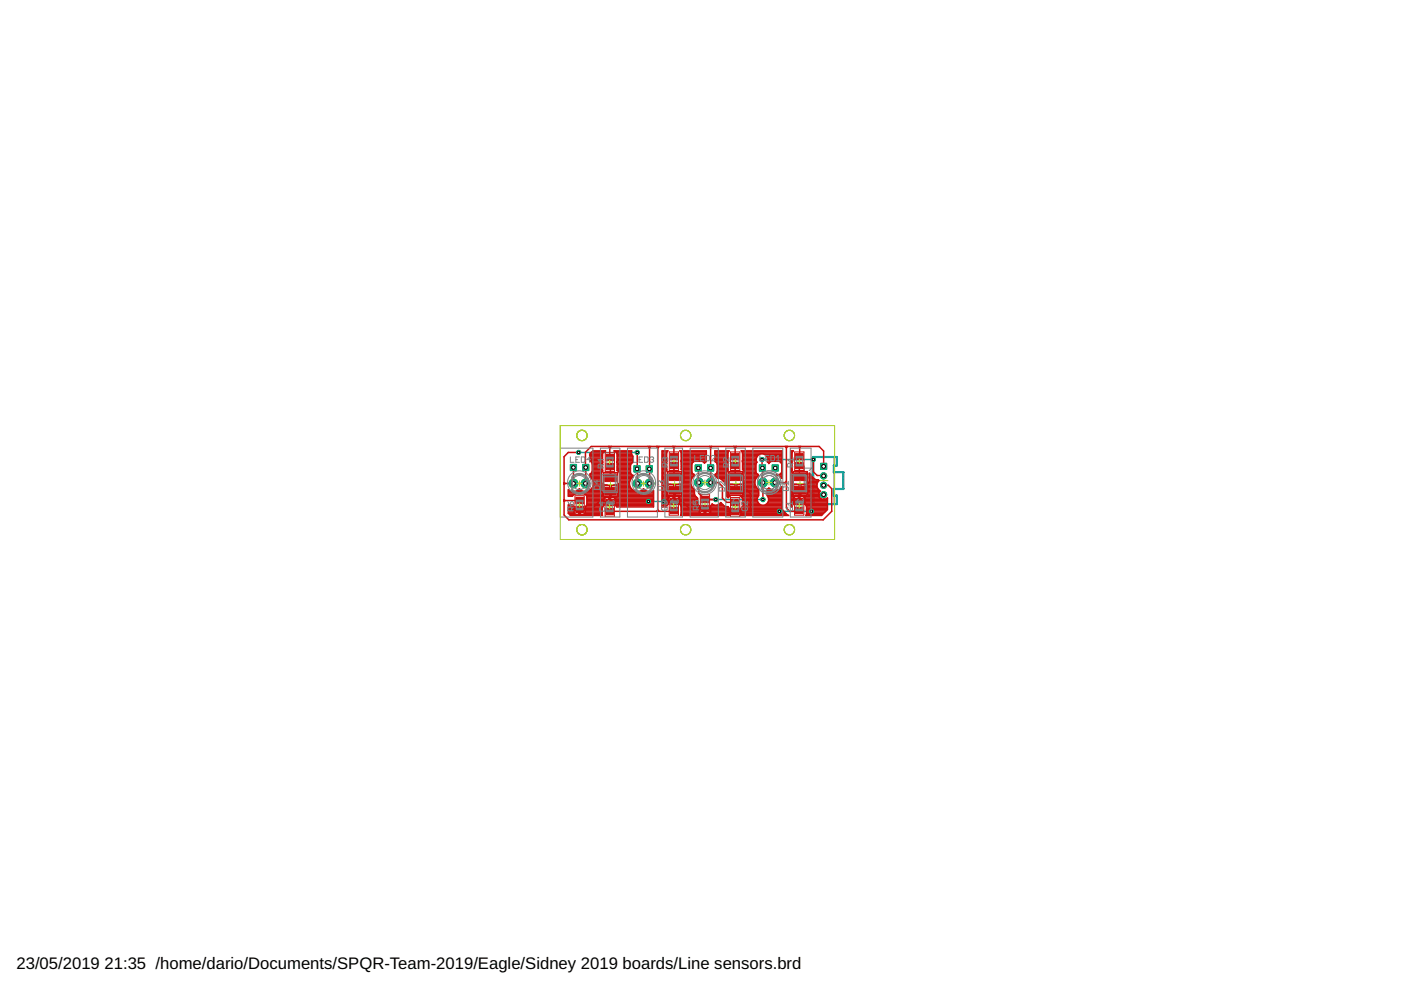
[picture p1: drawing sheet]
<svg xmlns="http://www.w3.org/2000/svg" width="297mm" height="210mm" viewBox="0 0 297 210" stroke-linecap="round" stroke-linejoin="round" font-family="sans-serif">
<defs><g id="words">
<g font-size="3.5">
<text x="3.5" y="205.4">23/05/2019</text>
<text x="22.2" y="205.4">21:35 /home/dario/Documents/SPQR-Team-2019/Eagle/Sidney 2019 boards/Line sensors.brd</text>
</g>
</g></defs>
<path d="M173.7 101.9h1.8M174.6 101v1.8" fill="none" stroke="#afd134" stroke-width=".21"/>
<path d="M170.5 98.7v1.1M170.5 99.3h1.6l-.5 .5M173.6 96.9h2M170.5 102v1h1.6M171.8 100.4l.3 .2v.6l-.3 .2h-.2l-.3-.2v-.6l-.3-.2h-.2l-.3 .2v.6l.3 .2" fill="none" stroke="#808080" stroke-width=".21"/>
<path d="M176.8 98.7h.6v-1.8h-5v10h5v-1.8h-.6M176.8 96.9v10" fill="none" stroke="#808080" stroke-width=".25"/>
<g fill="#0696d7" stroke="#0696d7" stroke-width=".21">
<path d="M172.3 96.9h.3l-.1 10.1-.2-.1z"/>
<path d="M172.3 106.8h5.2l.1 .1-5.2 .1z"/>
<path d="M172.3 96.9l5.2-.1 .1 .1-5.2 .1z"/>
<path d="M177.4 96.8l.1 .1v1.9h-.2z"/>
<path d="M176.7 98.7l.8-.1v.2h-.8z"/>
<path d="M176.7 98.7h.2l-.1 1.5h-.1z"/>
<path d="M176.7 100h2.2v.2h-2.2z"/>
<path d="M178.7 100.1h.2v3.7l-.2-.1z"/>
<path d="M176.7 103.5h2.2v.2l-2.2 .1z"/>
<path d="M176.7 103.5l.2 .1-.1 1.6-.1-.1z"/>
<path d="M176.7 105l.8-.1v.2l-.8 .1z"/>
<path d="M177.3 105h.2v2l-.2-.1z"/>
</g>
<path d="M122.7 95.9h12.4M161.6 97.4h10.8M137.5 106.3h3.3M151.8 105.9h10M165.2 108.4h6.8" fill="none" stroke="#0696d7" stroke-width=".32"/>
<path d="M174 98.2h1.3v1.3h-1.3z" fill="#0dab76" stroke="#0dab76" stroke-width=".21"/>
<circle cx="174.6" cy="98.9" r=".4" fill="#fff" stroke="#000" stroke-width=".21"/>
<circle cx="174.6" cy="100.9" r=".66" fill="#0dab76" stroke="#0dab76" stroke-width=".21"/>
<circle cx="174.6" cy="100.9" r=".4" fill="#fff" stroke="#000" stroke-width=".21"/>
<circle cx="174.6" cy="102.9" r=".66" fill="#0dab76" stroke="#0dab76" stroke-width=".21"/>
<circle cx="174.6" cy="102.9" r=".4" fill="#fff" stroke="#000" stroke-width=".21"/>
<circle cx="174.6" cy="104.9" r=".66" fill="#0dab76" stroke="#0dab76" stroke-width=".21"/>
<circle cx="174.6" cy="104.9" r=".4" fill="#fff" stroke="#000" stroke-width=".21"/>
<circle cx="164.3" cy="102.3" r=".93" fill="#0dab76" stroke="#0dab76" stroke-width=".21"/>
<circle cx="164.3" cy="102.3" r=".4" fill="#fff" stroke="#000" stroke-width=".21"/>
<circle cx="161.8" cy="102.3" r=".93" fill="#0dab76" stroke="#0dab76" stroke-width=".21"/>
<circle cx="161.8" cy="102.3" r=".4" fill="#fff" stroke="#000" stroke-width=".21"/>
<circle cx="150.7" cy="102.3" r=".93" fill="#0dab76" stroke="#0dab76" stroke-width=".21"/>
<circle cx="150.7" cy="102.3" r=".4" fill="#fff" stroke="#000" stroke-width=".21"/>
<circle cx="148.2" cy="102.3" r=".93" fill="#0dab76" stroke="#0dab76" stroke-width=".21"/>
<circle cx="148.2" cy="102.3" r=".4" fill="#fff" stroke="#000" stroke-width=".21"/>
<circle cx="137.7" cy="102.5" r=".93" fill="#0dab76" stroke="#0dab76" stroke-width=".21"/>
<circle cx="137.7" cy="102.5" r=".4" fill="#fff" stroke="#000" stroke-width=".21"/>
<circle cx="135.2" cy="102.5" r=".93" fill="#0dab76" stroke="#0dab76" stroke-width=".21"/>
<circle cx="135.2" cy="102.5" r=".4" fill="#fff" stroke="#000" stroke-width=".21"/>
<circle cx="124.1" cy="102.5" r=".93" fill="#0dab76" stroke="#0dab76" stroke-width=".21"/>
<circle cx="124.1" cy="102.5" r=".4" fill="#fff" stroke="#000" stroke-width=".21"/>
<circle cx="121.6" cy="102.5" r=".93" fill="#0dab76" stroke="#0dab76" stroke-width=".21"/>
<circle cx="121.6" cy="102.5" r=".4" fill="#fff" stroke="#000" stroke-width=".21"/>
<path d="M123.5 98.5h1.3v1.3h-1.3z" fill="#0dab76" stroke="#0dab76" stroke-width=".21"/>
<circle cx="124.2" cy="99.1" r=".38" fill="#fff" stroke="#000" stroke-width=".21"/>
<path d="M137 98.8h1.3v1.3h-1.3z" fill="#0dab76" stroke="#0dab76" stroke-width=".21"/>
<circle cx="137.7" cy="99.4" r=".38" fill="#fff" stroke="#000" stroke-width=".21"/>
<path d="M150 98.6h1.3v1.3h-1.3z" fill="#0dab76" stroke="#0dab76" stroke-width=".21"/>
<circle cx="150.7" cy="99.2" r=".38" fill="#fff" stroke="#000" stroke-width=".21"/>
<circle cx="140.8" cy="106.3" r=".44" fill="#0dab76" stroke="#0dab76" stroke-width=".21"/>
<circle cx="140.8" cy="106.3" r=".25" fill="#fff" stroke="#000" stroke-width=".21"/>
<circle cx="137.5" cy="106.3" r=".44" fill="#0dab76" stroke="#0dab76" stroke-width=".21"/>
<circle cx="137.5" cy="106.3" r=".25" fill="#fff" stroke="#000" stroke-width=".21"/>
<circle cx="165.2" cy="108.4" r=".44" fill="#0dab76" stroke="#0dab76" stroke-width=".21"/>
<circle cx="165.2" cy="108.4" r=".25" fill="#fff" stroke="#000" stroke-width=".21"/>
<circle cx="172" cy="108.4" r=".44" fill="#0dab76" stroke="#0dab76" stroke-width=".21"/>
<circle cx="172" cy="108.4" r=".25" fill="#fff" stroke="#000" stroke-width=".21"/>
<circle cx="151.8" cy="105.9" r=".44" fill="#0dab76" stroke="#0dab76" stroke-width=".21"/>
<circle cx="151.8" cy="105.9" r=".25" fill="#fff" stroke="#000" stroke-width=".21"/>
<circle cx="161.8" cy="105.9" r=".44" fill="#0dab76" stroke="#0dab76" stroke-width=".21"/>
<circle cx="161.8" cy="105.9" r=".25" fill="#fff" stroke="#000" stroke-width=".21"/>
<circle cx="172.4" cy="97.4" r=".44" fill="#0dab76" stroke="#0dab76" stroke-width=".21"/>
<circle cx="172.4" cy="97.4" r=".25" fill="#fff" stroke="#000" stroke-width=".21"/>
<circle cx="161.6" cy="97.4" r=".44" fill="#0dab76" stroke="#0dab76" stroke-width=".21"/>
<circle cx="161.6" cy="97.4" r=".25" fill="#fff" stroke="#000" stroke-width=".21"/>
<path d="M147.4 98.6h1.3v1.3h-1.3z" fill="#0dab76" stroke="#0dab76" stroke-width=".21"/>
<circle cx="148.1" cy="99.2" r=".38" fill="#fff" stroke="#000" stroke-width=".21"/>
<path d="M161 98.6h1.3v1.3h-1.3z" fill="#0dab76" stroke="#0dab76" stroke-width=".21"/>
<circle cx="161.6" cy="99.2" r=".38" fill="#fff" stroke="#000" stroke-width=".21"/>
<circle cx="122.7" cy="95.9" r=".44" fill="#0dab76" stroke="#0dab76" stroke-width=".21"/>
<circle cx="122.7" cy="95.9" r=".25" fill="#fff" stroke="#000" stroke-width=".21"/>
<circle cx="135.1" cy="95.9" r=".44" fill="#0dab76" stroke="#0dab76" stroke-width=".21"/>
<circle cx="135.1" cy="95.9" r=".25" fill="#fff" stroke="#000" stroke-width=".21"/>
<path d="M120.9 98.5h1.3v1.3h-1.3z" fill="#0dab76" stroke="#0dab76" stroke-width=".21"/>
<circle cx="121.6" cy="99.1" r=".38" fill="#fff" stroke="#000" stroke-width=".21"/>
<path d="M134.4 98.8h1.3v1.3h-1.3z" fill="#0dab76" stroke="#0dab76" stroke-width=".21"/>
<circle cx="135.1" cy="99.4" r=".38" fill="#fff" stroke="#000" stroke-width=".21"/>
<path d="M163.7 98.6h1.3v1.3h-1.3z" fill="#0dab76" stroke="#0dab76" stroke-width=".21"/>
<circle cx="164.4" cy="99.2" r=".38" fill="#fff" stroke="#000" stroke-width=".21"/>
<g fill="#c90d0c" stroke="#c90d0c" stroke-width=".21">
<path d="M168.7 98.1h1.6v1.3h-1.6z"/>
<path d="M168.7 96.2h1.6v1.3h-1.6z"/>
<path d="M168.4 103.1h2.4v1.6h-2.4z"/>
<path d="M168.4 100.3h2.4v1.6h-2.4z"/>
<path d="M168.6 105.7h1.6v1.3h-1.6z"/>
<path d="M168.6 107.5h1.6v1.4h-1.6z"/>
<path d="M155.1 98.1h1.6v1.3h-1.6z"/>
<path d="M155.1 96.2h1.6v1.3h-1.6z"/>
<path d="M154.8 103.1h2.4v1.6h-2.4z"/>
<path d="M154.8 100.3h2.4v1.6h-2.4z"/>
<path d="M155.1 107.8h1.6v1.3h-1.6z"/>
<path d="M155.1 105.9h1.6v1.3h-1.6z"/>
<path d="M148.7 107.2h1.6v1.3h-1.6z"/>
<path d="M148.7 105.3h1.6v1.3h-1.6z"/>
<path d="M142.1 98.1h1.6v1.3h-1.6z"/>
<path d="M142.1 96.2h1.6v1.3h-1.6z"/>
<path d="M141.8 103.1h2.5v1.6h-2.5z"/>
<path d="M141.8 100.3h2.5v1.6h-2.5z"/>
<path d="M142 105.7h1.7v1.3h-1.7z"/>
<path d="M142 107.5h1.7v1.4h-1.7z"/>
<path d="M128.5 98.3h1.6v1.3h-1.6z"/>
<path d="M128.5 96.4h1.6v1.3h-1.6z"/>
<path d="M128.2 103.3h2.4v1.6h-2.4z"/>
<path d="M128.2 100.5h2.4v1.6h-2.4z"/>
<path d="M128.5 105.9h1.6v1.3h-1.6z"/>
<path d="M128.5 107.8h1.6v1.3h-1.6z"/>
<path d="M122.1 107.4h1.6v1.3h-1.6z"/>
<path d="M122.1 105.5h1.6v1.3h-1.6z"/>
</g>
<g fill="none" stroke="#c90d0c" stroke-width=".32">
<path d="M121.6 99.1v3.4M122.7 95.9h-2.2l-.9 .9v12.4l1 1h53.9l1.8-1.8v-4.8l-.7-.7h-1M125 96.3l.7-.7h2.7l-.6 .3-.1 .3 .1 3.7M125 96.3v1.4l.5 .3 .1 .3v1.6l-.3 .5M125 97.7h2.7M125 97.4h2.7M125 97.1h2.7M125 96.9h2.7M125 96.6h2.7M125 96.3h2.7M125.2 96.1h2.6M125.4 98h2.4"/>
<path d="M125.5 95.8h2.5M125.6 98.2h2.1M125.6 99.9h2.2M125.6 99.6h2.1M125.6 99.3h2.1M125.6 99h2.1M125.6 98.8h2.1M125.6 98.5h2.1M129 94.7l.3 .3 .3-.3M129.3 94.7v2.3M129.3 98.9l.1 .2v2.2M130.2 95.6h3.7v.6l.2 .4"/>
<path d="M130.2 95.6h.1M130.2 95.6l.3 .1 .4 .5v3.6h.2M130.6 95.8h3.3M130.8 96.1h3.1M130.8 98h3.4M130.9 99.6h2.8M130.9 99.3h2.8M130.9 99h2.8M130.9 98.8h2.8M130.9 98.5h2.8M130.9 98.2h3M130.9 97.7h3.3"/>
<path d="M130.9 97.4h3.3M130.9 97.1h3.3M130.9 96.9h3.3M130.9 96.6h3.2M130.9 96.3h3M131.1 99.8l.3 .6v1.8l-.1 .3-.5 .3-3-.1-.3-.5v-1.8l.3-.5M131.1 99.9h2.6M134.1 96.6l.1 .1v1.3l-.4 .3-.1 .3v1.6l.1 .3 .5 .3v.2a1.71 1.71 0 0 0-.1 2.9M135.1 95.9l.1 6.6M137.4 94.7l.3 .3 .3-.3M137.7 94.7v7.8M139.2 94.7l.3 .3 .3-.3"/>
<path d="M139.5 94.7v13.7M140.4 99.9h.8M140.4 99.6h1M140.4 99.3h.9M140.4 99h.9M140.4 98.8h.9M140.4 98.5h.9M140.4 98.2h.9M140.4 98h.9M140.4 97.7h1M140.4 97.4h.9M140.4 97.1h.9"/>
<path d="M140.4 96.9h.9M140.4 96.6h.9M140.4 96.3h.9M140.4 96.1h.9M140.4 95.8h1M141.2 99.9l-.1 .2M141.3 96v1.9M141.3 97.9l.1 1.8-.2 .2M141.4 95.8l.2-.2h-1.2v11.9h.9l.3-.6M141.4 95.8l-.1 .2M142.6 94.7l.3 .2 .2-.2M142.9 96.8h.1"/>
<path d="M142.9 94.7v2.1M142.9 98.7v2.2l.1 .2M144.3 95.8l-.2-.2h5.7v2.3h-.2M144.3 95.8l.1 .2M144.3 95.8h5.5M144.4 97.7h5.4M144.4 96v1.9M144.4 97.9v1.6l.5 .4M144.4 99.3h2.3M144.4 99h2.3M144.4 98.8h2.3M144.4 98.5h2.3"/>
<path d="M144.4 98.2h2.3M144.4 98h2.6M144.4 97.4h5.4M144.4 97.1h5.4M144.4 96.9h5.4M144.4 96.6h5.4M144.4 96.3h5.4M144.4 96.1h5.4M144.5 99.6h2.2M144.9 99.9l.1 .2M144.9 99.9h1.8M147 97.9l.3-.1h1.6l.5 .3"/>
<path d="M147 97.9l-.3 .5v1.6l.5 .6v.3a1.71 1.71 0 0 0 0 2.9v1M148.1 99.2l.1 5.4 1.3 1.3M149.2 98h.4M149.4 98.1h.1M149.4 98.1v.1M149.6 97.9l-.2 .2M150.5 94.7l.2 .2M150.7 94.9v7.4h1.7l.8 .8v2.5l.9 .9h1.8M150.8 94.7l-.1 .2M150.9 94.7l-.2 .2M151.6 97.7h2.7M151.6 97.4h2.7"/>
<path d="M151.6 97.1h2.7M151.6 96.9h2.7M151.6 96.6h2.7M151.6 96.3h2.7M151.6 96.1h2.7M151.6 95.8h2.8M151.7 97.9l.4 .5v1.6l-.5 .6v.3l.6 .5 .7 .1 .8 .8M151.8 98h2.5M152 98.2h2.3M152.1 99.9h2.1M152.1 99.6h2.2M152.1 99.3h2.2"/>
<path d="M152.1 99h2.2M152.1 98.8h2.2M152.1 98.5h2.2M154.2 99.9l-.1 .2M154.3 96v1.9M154.3 97.9l.1 1.8-.2 .2M154.4 95.8l.2-.2h-3v2.3h.1M154.4 95.8l-.1 .2M155.6 94.7l.3 .3 .3-.3M155.8 94.7l.1 2.1M155.9 98.7v2.2l.1 .2M157.3 95.8l-.2-.2h8.7v5.8l-.6-.5-.5-.3 .7-.1 .4-.5"/>
<path d="M157.3 95.8l.1 .2M157.3 95.8h8.5M157.4 97.7h3M157.4 96v1.9M157.4 97.9v1.6l.5 .4M157.4 99.3h2.9M157.4 99h2.9M157.4 98.8h2.9M157.4 98.5h2.9M157.4 98.2h2.9M157.4 98h3.1M157.4 97.4h2.9"/>
<path d="M157.4 97.1h3M157.4 96.9h3.1M157.4 96.6h3.3M157.4 96.3h3.7M157.4 96.1h8.4M157.5 99.6h2.8M157.9 99.9l.1 .2M157.9 99.9h2.4M160.3 97.7l.2 .3-.2 .4v1.6l.4 .6v.3a1.69 1.69 0 0 0 .1 2.9v1.3a1.22 1.22 0 0 0 .1 1.7 1.22 1.22 0 0 0 1.7 0 1.22 1.22 0 0 0 .1-1.7v-1.3l.3-.3a1.7 1.7 0 0 0 2.7-.2M160.3 97.7a1.24 1.24 0 0 1 1.3-1.5 1.24 1.24 0 0 1 1.2 1.5M161.6 97.4l.2 8.5M162.1 96.3h3.7"/>
<path d="M162.4 96.6h3.4M162.6 96.9h3.2M162.8 97.1h3M162.8 97.7l-.1 .2 .3 .4 .3-.4M162.8 98h.4M162.8 97.7h3M162.8 97.4h3M163 98.2h.1M163.3 97.9l.3-.1h1.6l.6 .6M165.5 98h.3M165.7 98.2h.1M165.8 99.9h.1"/>
<path d="M165.8 99.6h.1M165.8 99.3h.1M165.8 99h.1M165.8 98.8h.1M165.8 98.5h.1M166.5 94.7l.2 .2 .3-.2M166.7 94.7v13l.7 .7h1.8l.2-.2M167.6 99.9h.2M167.6 99.6h.3M167.6 99.3h.3M167.6 99h.3M167.6 98.8h.3"/>
<path d="M167.6 98.5h.3M167.6 98.2h.3M167.6 98h.3M167.6 97.7h.3M167.6 97.4h.3M167.6 97.1h.3M167.6 96.9h.3M167.6 96.6h.3M167.6 96.3h.3M167.6 96.1h.3M167.6 95.8h.4M167.8 99.9l-.1 .2"/>
<path d="M167.9 96v1.9M167.9 97.9l.1 1.8-.2 .2M168 95.8l.2-.2h-.6v11.7l.2 .2 .4-.6M168 95.8l-.1 .2M169.3 94.7l.2 .2 .3-.2M169.5 98.7v2.2l.1 .2M169.5 94.7v2.1M172.4 97.4v2.6l.8 .8 1.4 .1M174.6 98.9v-3.3l-.9-.9h-48.4l-1.2 1.2v6.6M119.6 106.1h3.3M119.6 102.3l.2 .2-.2 .2M119.6 105.9l.2 .2-.2 .2"/>
<path d="M120.5 108h2.2M120.5 103.9h.1M120.5 108.3h1.2M120.5 107.5h1.2M120.5 104.2h8.8M120.5 108.6h1.2M120.5 107.8h1.2M120.5 107.2h1M120.5 105.1h.9M120.5 104.8h1.3M120.5 104.5h7.3M120.5 108.9h1.2"/>
<path d="M120.6 103.9l.6 .3M120.6 103.9l-.1-.1v1.4h.9v-.1M120.8 109.1h6.9M121.4 105.1l.5-.4h1.9l.5 .4M121.6 102.5h-2M121.6 102.5h.1M122.5 103.9h.6M122.5 103.9l-.6 .3M122.7 108.3h.3M122.7 108.9h.3M122.7 108.6h.3M122.8 103.7h.1"/>
<path d="M122.9 103.7l-.4 .2M122.9 103.7l.2 .2M122.9 108h4.8M123.1 103.9l.7 .3M124 104.8h3.8M124 108.9h3.7M124.1 108.3h3.6M124.1 107.5h3.7M124.1 108.6h3.6M124.1 107.8h3.6M124.3 107.2h3.6M124.3 105.1l.1 .2"/>
<path d="M124.3 105.1h3.5M124.4 106.4h14.2M124.4 105.3v1.6l-.3 .5v.5h-1.1v1.2h.8l.3-.4v-.5h-2.4l.1 .7 .9 .2v-1.2h-1v-.5l-.3-.2M124.4 105.3h3.7M124.4 107h3.7M124.4 106.7h3.7M124.4 106.1h3.7M124.4 105.9h3.7M124.4 105.6h3.8M125.1 103.9h2.7M125.1 103.9l-.6 .3M125.1 101h2.4"/>
<path d="M125.1 100.7h2.4M125.2 101.2h2.3M125.3 100.4l-.2 .1v.6a1.72 1.72 0 0 1 0 2.8M125.3 100.4h2.2M125.3 103.7h2.5M125.5 101.5h2M125.5 100.1h2.1M125.6 103.4h2.2M125.6 101.8h1.9M125.7 103.1h2.2M125.8 102h1.7M125.8 102.3h1.7"/>
<path d="M125.8 102.9h7.7M125.8 102.6h1.9M127.8 104.3h3.2v.8l-.3 .2h-2.6l-.2-.2zM128 107.1l-.3 .5v1.7h-6.7l-.5-.5v-1.8h.9v.2M128 107.1h.1M128.1 106.4v-.6l.1-.3h.9v1.2h-1v.4M129.1 106.1h.3M129.1 105.9h.3M129.1 105.6h.3M129.3 105.3v-2.4l-1.2 .1-.2 .2-.1 .8h3.2v-.9l-.3-.2h-1.1v2.4M129.3 103.9h.3M129.3 105.1h.3"/>
<path d="M129.3 104.8h.3M129.3 104.5h.3M129.3 103.7h.3M129.3 103.4h.3M129.3 103.1h.3M129.4 105.5h.9l.2 .9M129.4 106.3l-.1 .2h-2.4l-1.5 1.5M129.4 104.1v2.6h1.1v.4M129.5 106.3h8M129.6 104.2h9M130.4 105.6h8.2M130.5 107.1h.1"/>
<path d="M130.5 107h8.1M130.5 106.7h8.1M130.5 106.1h8.1M130.5 105.9h8.1M130.6 107.2h8M130.8 105.3h7.8M131 103.1h2.6M131 103.9h3.2M131 105.1h7.6M131 104.8h7.6M131 104.5h7.6M131 103.7h2.9"/>
<path d="M131 103.4h2.7M131.2 102.6h2.3M131.3 100.1h2.4M131.4 102.3h2.1M131.4 102h2.1M131.4 101.8h2.2M131.4 101.5h2.4M131.4 101.2h2.6M131.4 101h2.9M131.4 100.7h2.6M131.4 100.4h2.3M134.2 103.9l.6 .3"/>
<path d="M136.1 103.9h.6M136.1 103.9l-.6 .3M136.1 103.9l.3-.2 .3 .2M136.4 103.7h.1M136.7 103.9l.7 .3M138 104.2l.6-.2v3.5h-7.8l-.3-.4M139.2 108.4l.3-.3 .2 .3M140.4 102.3h.8M140.4 103.9h2.5M140.4 104.2h1M140.4 106.4h2.3M140.4 105.3h1.4"/>
<path d="M140.4 107.2h1M140.4 107h1.2M140.4 106.7h1.2M140.4 106.1h1.2M140.4 105.9h1.2M140.4 105.6h1.3M140.4 105.1h1.2M140.4 104.8h1M140.4 104.5h1M140.4 103.7h1M140.4 103.4h1M140.4 103.1h1"/>
<path d="M140.4 102.9h1.1M140.4 102.6h1.1M140.4 102h.7M140.4 101.8h.7M140.4 101.5h.7M140.4 101.2h.7M140.4 101h.7M140.4 100.7h.7M140.4 100.4h.7M140.4 100.1h.7M140.8 106.3h3.9l1.5 1.5h7.2l.6 .6h11.3M141.1 100.1v1.9"/>
<path d="M141.1 102l.1 .3M141.2 102.3l.5 .4h2.7l.5-.4M141.4 104.8v-.7h3.2v.7M141.4 104.8l.2 .3M141.6 106.9h.1M142.7 105.3h.3M142.7 106.1h.3M142.7 105.9h.3M142.7 105.6h.3M142.9 108.2l-.2 .2h-13.4M142.9 104.2h.3M142.9 105.1h.3"/>
<path d="M142.9 104.8h.3M142.9 104.5h.3M142.9 103.7h.3M142.9 103.4h.3M142.9 103.1h.3M142.9 102.9h.3M143 106.4h4.9M143 103.9v2.2l-.1 .2M143.2 103.9h4M143.9 105.3h3.7M144.1 105.6v.6h-2.5v-.6l.3-.3h.8v1.2h-1.1v.4M144.1 105.6l-.3-.3h-.8v1.2h1.1v.4"/>
<path d="M144.1 106.9h.1M144.1 106.7h3.8M144.1 106.1h3.8M144.1 105.9h3.8M144.1 105.6h3.7M144.1 106.9l.3 .5-.1 1.9M144.1 107h3.9M144.3 107.2h4M144.4 109.1h10.3M144.4 108h3.9M144.4 108.3h3.9M144.4 107.5h3.9"/>
<path d="M144.4 108.9h4.1M144.4 108.6h3.9M144.4 107.8h4.9M144.5 105.1h2.8M144.5 102.9h2M144.5 102.6h2M144.6 102.9v.9h-3.2l.2-1 1.3-.1v2.4h-1.3M144.6 102.9l-.3-.2h-1.1v2.4h1.3M144.6 104.2h2.6M144.6 104.8l-.1 .3M144.6 104.8h2.6M144.6 104.5h2.6"/>
<path d="M144.6 103.7h2.5M144.6 103.4h2.3M144.6 103.1h2.1M144.9 102.3h1.6M145 102l-.1 .3M145 100.1v1.9M145 102h1.5M145 101.8h1.5M145 101.5h1.7M145 101.2h1.8M145 101h2.1M145 100.7h2.2"/>
<path d="M145 100.4h1.9M145 100.1h1.7M147.2 104.8l.7 .9v1M147.9 106.7l.3 .5M148.2 107.2h.1M148.3 108h2.4l-.1 .6-.3 .3h-1.7l-.3-.3zM148.3 107.2v.5h1v1.2M149.3 108h.3M149.3 108.3h.3M149.3 108.6h.3M149.6 107.8h5M150.4 108.9h4.3"/>
<path d="M150.7 108h4M150.7 108.3h5v.3h-1v.5M150.7 107.5h3.7M150.7 108.6h4M150.7 107.2h2.8M150.7 107.2v.5h-1.1v1.2M150.7 107.2l.3-.3a1.2 1.2 0 0 0 1.8-.3 1.51 1.51 0 0 0 1.5 .8l.4 .4v.5M150.9 107h.2M151.6 100.7h2.5M151.7 101h2.4M151.8 100.4h2.3M152 101.2h2.1"/>
<path d="M152 100.1h2.1M152.4 107h.8M152.7 106.7h.2M152.8 101.5h1.3M153.1 101.8h1M153.4 102h.7M153.6 102.3h.6M153.7 102.3l.2 .3M153.7 102.3v.1M153.9 102.6h.6M153.9 102.6l.2 .3v2.3l.3 .3 .4-.4h-.2M154.1 102.9h.4"/>
<path d="M154.1 103.9h1.8M154.1 100.1v1.9M154.1 102l.1 .3M154.1 104.2h.3M154.1 105.1h.5M154.1 104.8h.3M154.1 104.5h.3M154.1 103.7h.3M154.1 103.4h.3M154.1 103.1h.3M154.2 105.3h.3M154.2 102.3l.5 .4h2.7l.5-.4"/>
<path d="M154.4 104.8v-.7h1.5v-1.4l-1.3 .1-.2 1h3.2v-.8l-.2-.2-1.2-.1v1.4h1.4v.7M154.4 104.8l.2 .3M154.7 109.1v.2h-10.4M155.9 108.4h.1M155.9 103.7h.3M155.9 103.4h.3M155.9 103.1h.3M155.9 102.9h.3M156 103.9h4.8M157.1 108h8.8M157.1 108.9h9.5M157.1 109.1h9.8"/>
<path d="M157.1 108.6h9.2M157.1 107.8h8.7M157.2 105.3h3.5M157.4 107.5h8.4M157.4 105.6h3.2M157.4 106.4h3.3M157.4 107.2h8.4M157.4 107h3.7M157.4 106.7h3.4M157.4 106.1h3.1M157.4 105.9h3.1M157.5 105.1h-.6l.5 .6v1.6l-.3 .5v.5"/>
<path d="M157.5 105.1h3.3M157.5 102.9h2.6M157.5 102.6h2.5M157.6 104.8l-.1 .3M157.6 104.2h3.2M157.6 104.8h3.2M157.6 104.5h3.2M157.6 103.7h3.1M157.6 103.4h2.8M157.6 103.1h2.7M157.9 102.3h2.1M158 102l-.1 .3"/>
<path d="M158 100.1v1.9M158 102h2M158 101.8h2.1M158 101.5h2.3M158 101.2h2.4M158 101h2.7M158 100.7h2.7M158 100.4h2.5M158 100.1h2.3M158.4 103.9l.7 .8v3.7M158.9 108.4l.2-.2 .3 .2M162.4 107h3.4"/>
<path d="M162.7 103.9h1.1M162.7 104.2h3.1M162.7 105.1h3.1M162.7 104.8h3.1M162.7 104.5h3.1M162.7 106.7h3.1M162.8 103.7h.5M162.8 105.3h3M162.9 106.4h2.9M162.9 105.6h2.9M163 106.1h2.8M163 105.9h2.8"/>
<path d="M164.3 102.3h2.5M164.8 103.9h1M164.8 100.7h1M165.3 103.7h.5M165.3 101h.5M165.5 100.4h.3M165.6 103.4h.2M165.6 101.2h.2M165.7 100.1h.1M165.8 103.2l-.1 .1M165.8 103.2v4.7l.2 .3 1.2 1.1h-10.2l.1-.2M166.1 108.3h-10.1v.3h1.1v.5"/>
<path d="M166.7 102.1l-.2 .2 .2 .3M167.6 102.3h.2M167.6 103.9h1.9M167.6 104.2h.4M167.6 106.4h1.7M167.6 105.3h.8M167.6 107.2h.4M167.6 107h.6M167.6 106.7h.6M167.6 106.1h.6M167.6 105.9h.6M167.6 105.6h.7"/>
<path d="M167.6 105.1h.5M167.6 104.8h.4M167.6 104.5h.4M167.6 103.7h.4M167.6 103.4h.4M167.6 103.1h.4M167.6 102.9h.5M167.6 102.6h.5M167.6 102h.1M167.6 101.8h.1M167.6 101.5h.1M167.6 101.2h.1"/>
<path d="M167.6 101h.1M167.6 100.7h.1M167.6 100.4h.1M167.6 100.1h.1M167.7 102l.1 .3M167.8 102.3l.5 .4h2.7l.5-.4M168 104.8l.3 .3h1.2M168 104.8v-.7h3.2v.7M168.2 106.9h.1M168.2 105.6l.3-.3h.8v1.2h-1.1v.4M168.2 105.6v.6h2.4v-.6M169.3 105.3h.3"/>
<path d="M169.3 106.1h.3M169.3 105.9h.3M169.3 105.6h.3M169.4 104.1l.2-.2 2 .1 .4 .5v3.9M169.5 104.2h.3M169.5 105.1h.3M169.5 104.8h.3M169.5 104.5h.3M169.5 103.7h.3M169.5 103.4h.3M169.5 103.1h.3M169.5 102.9h.3"/>
<path d="M169.6 106.4h5.8M169.8 103.9h3.9M170.5 105.3h3.2M170.6 105.6l-.2-.3h-.8v1.2h1v.4l.4 .5-.1 1.9h3.3l1.2-1.3M170.6 106.7h4.8M170.6 106.1h4.8M170.6 105.9h3.6M170.6 105.6h3.2M170.7 107h4.7M170.9 107.2h4.5M171 109.1h3.3M171 108h4.4"/>
<path d="M171 108.3h4.2M171 107.5h4.4M171 108.9h3.6M171 108.6h3.9M171 107.8h4.4M171.1 105.1h2.5M171.1 102.9h2.1M171.1 102.6h2.1M171.2 104.8l-.2 .3h-1.2v-2.4l1.3 .1 .1 1h-3.2l.2-1 1.3-.1-.1 3.6M171.2 104.2h2.6M171.2 104.8h2.4M171.2 104.5h2.5"/>
<path d="M171.2 103.7h2.2M171.2 103.4h2.1M171.2 103.1h2M171.5 102.3h1.8M171.6 102l-.1 .3M171.6 102v-1.7a2.46 2.46 0 0 0 1.9 1.4l.1 .2-.4 .7M171.6 102h1.9M171.6 101.8h1.9M171.6 101.5h1M171.6 101.2h.8M171.6 101h.5M171.6 100.7h.2"/>
<path d="M171.6 100.4h.1M173.2 102.6v.6M173.2 103.2l.2 .5M173.4 103.7l.5 .4-.1 .1M173.6 104.8h1v1.1h-.4M173.6 104.9v.1M173.6 104.9h1.1v1M173.6 105l.2 .6 .4 .3M173.8 104.2l-.2 .6M174.6 105.3h.1M174.6 105.9h.1M174.6 105.6h.1"/>
<path d="M174.6 105.1h.1M174.6 104.9h-2.4l-.2 .1M174.7 105.9h.1M175 105.9h-.3M175 105.9h.4M175.4 105.6l-.4 .3M175.4 105.6v2.4M175.4 105.6h.1"/>
</g>
<path d="M129.5 106.3l-.2 .2M140.8 106.3h.1M149.5 105.9h2.3M155.9 106.5h.1M161.8 102.3h.1" fill="none" stroke="#c90d0c" stroke-width=".42"/>
<path d="M174 98.2h1.3v1.3h-1.3z" fill="#0dab76" stroke="#0dab76" stroke-width=".21"/>
<circle cx="174.6" cy="98.9" r=".4" fill="#fff" stroke="#000" stroke-width=".21"/>
<circle cx="174.6" cy="100.9" r=".66" fill="#0dab76" stroke="#0dab76" stroke-width=".21"/>
<circle cx="174.6" cy="100.9" r=".4" fill="#fff" stroke="#000" stroke-width=".21"/>
<circle cx="174.6" cy="102.9" r=".66" fill="#0dab76" stroke="#0dab76" stroke-width=".21"/>
<circle cx="174.6" cy="102.9" r=".4" fill="#fff" stroke="#000" stroke-width=".21"/>
<circle cx="174.6" cy="104.9" r=".66" fill="#0dab76" stroke="#0dab76" stroke-width=".21"/>
<circle cx="174.6" cy="104.9" r=".4" fill="#fff" stroke="#000" stroke-width=".21"/>
<circle cx="164.3" cy="102.3" r=".93" fill="#0dab76" stroke="#0dab76" stroke-width=".21"/>
<circle cx="164.3" cy="102.3" r=".4" fill="#fff" stroke="#000" stroke-width=".21"/>
<circle cx="161.8" cy="102.3" r=".93" fill="#0dab76" stroke="#0dab76" stroke-width=".21"/>
<circle cx="161.8" cy="102.3" r=".4" fill="#fff" stroke="#000" stroke-width=".21"/>
<circle cx="150.7" cy="102.3" r=".93" fill="#0dab76" stroke="#0dab76" stroke-width=".21"/>
<circle cx="150.7" cy="102.3" r=".4" fill="#fff" stroke="#000" stroke-width=".21"/>
<circle cx="148.2" cy="102.3" r=".93" fill="#0dab76" stroke="#0dab76" stroke-width=".21"/>
<circle cx="148.2" cy="102.3" r=".4" fill="#fff" stroke="#000" stroke-width=".21"/>
<circle cx="137.7" cy="102.5" r=".93" fill="#0dab76" stroke="#0dab76" stroke-width=".21"/>
<circle cx="137.7" cy="102.5" r=".4" fill="#fff" stroke="#000" stroke-width=".21"/>
<circle cx="135.2" cy="102.5" r=".93" fill="#0dab76" stroke="#0dab76" stroke-width=".21"/>
<circle cx="135.2" cy="102.5" r=".4" fill="#fff" stroke="#000" stroke-width=".21"/>
<circle cx="124.1" cy="102.5" r=".93" fill="#0dab76" stroke="#0dab76" stroke-width=".21"/>
<circle cx="124.1" cy="102.5" r=".4" fill="#fff" stroke="#000" stroke-width=".21"/>
<circle cx="121.6" cy="102.5" r=".93" fill="#0dab76" stroke="#0dab76" stroke-width=".21"/>
<circle cx="121.6" cy="102.5" r=".4" fill="#fff" stroke="#000" stroke-width=".21"/>
<path d="M123.5 98.5h1.3v1.3h-1.3z" fill="#0dab76" stroke="#0dab76" stroke-width=".21"/>
<circle cx="124.2" cy="99.1" r=".38" fill="#fff" stroke="#000" stroke-width=".21"/>
<path d="M137 98.8h1.3v1.3h-1.3z" fill="#0dab76" stroke="#0dab76" stroke-width=".21"/>
<circle cx="137.7" cy="99.4" r=".38" fill="#fff" stroke="#000" stroke-width=".21"/>
<path d="M150 98.6h1.3v1.3h-1.3z" fill="#0dab76" stroke="#0dab76" stroke-width=".21"/>
<circle cx="150.7" cy="99.2" r=".38" fill="#fff" stroke="#000" stroke-width=".21"/>
<circle cx="140.8" cy="106.3" r=".44" fill="#0dab76" stroke="#0dab76" stroke-width=".21"/>
<circle cx="140.8" cy="106.3" r=".25" fill="#fff" stroke="#000" stroke-width=".21"/>
<circle cx="137.5" cy="106.3" r=".44" fill="#0dab76" stroke="#0dab76" stroke-width=".21"/>
<circle cx="137.5" cy="106.3" r=".25" fill="#fff" stroke="#000" stroke-width=".21"/>
<circle cx="165.2" cy="108.4" r=".44" fill="#0dab76" stroke="#0dab76" stroke-width=".21"/>
<circle cx="165.2" cy="108.4" r=".25" fill="#fff" stroke="#000" stroke-width=".21"/>
<circle cx="172" cy="108.4" r=".44" fill="#0dab76" stroke="#0dab76" stroke-width=".21"/>
<circle cx="172" cy="108.4" r=".25" fill="#fff" stroke="#000" stroke-width=".21"/>
<circle cx="151.8" cy="105.9" r=".44" fill="#0dab76" stroke="#0dab76" stroke-width=".21"/>
<circle cx="151.8" cy="105.9" r=".25" fill="#fff" stroke="#000" stroke-width=".21"/>
<circle cx="161.8" cy="105.9" r=".44" fill="#0dab76" stroke="#0dab76" stroke-width=".21"/>
<circle cx="161.8" cy="105.9" r=".25" fill="#fff" stroke="#000" stroke-width=".21"/>
<circle cx="172.4" cy="97.4" r=".44" fill="#0dab76" stroke="#0dab76" stroke-width=".21"/>
<circle cx="172.4" cy="97.4" r=".25" fill="#fff" stroke="#000" stroke-width=".21"/>
<circle cx="161.6" cy="97.4" r=".44" fill="#0dab76" stroke="#0dab76" stroke-width=".21"/>
<circle cx="161.6" cy="97.4" r=".25" fill="#fff" stroke="#000" stroke-width=".21"/>
<path d="M147.4 98.6h1.3v1.3h-1.3z" fill="#0dab76" stroke="#0dab76" stroke-width=".21"/>
<circle cx="148.1" cy="99.2" r=".38" fill="#fff" stroke="#000" stroke-width=".21"/>
<path d="M161 98.6h1.3v1.3h-1.3z" fill="#0dab76" stroke="#0dab76" stroke-width=".21"/>
<circle cx="161.6" cy="99.2" r=".38" fill="#fff" stroke="#000" stroke-width=".21"/>
<circle cx="122.7" cy="95.9" r=".44" fill="#0dab76" stroke="#0dab76" stroke-width=".21"/>
<circle cx="122.7" cy="95.9" r=".25" fill="#fff" stroke="#000" stroke-width=".21"/>
<circle cx="135.1" cy="95.9" r=".44" fill="#0dab76" stroke="#0dab76" stroke-width=".21"/>
<circle cx="135.1" cy="95.9" r=".25" fill="#fff" stroke="#000" stroke-width=".21"/>
<path d="M120.9 98.5h1.3v1.3h-1.3z" fill="#0dab76" stroke="#0dab76" stroke-width=".21"/>
<circle cx="121.6" cy="99.1" r=".38" fill="#fff" stroke="#000" stroke-width=".21"/>
<path d="M134.4 98.8h1.3v1.3h-1.3z" fill="#0dab76" stroke="#0dab76" stroke-width=".21"/>
<circle cx="135.1" cy="99.4" r=".38" fill="#fff" stroke="#000" stroke-width=".21"/>
<path d="M163.7 98.6h1.3v1.3h-1.3z" fill="#0dab76" stroke="#0dab76" stroke-width=".21"/>
<circle cx="164.4" cy="99.2" r=".38" fill="#fff" stroke="#000" stroke-width=".21"/>
<path d="M128.3 96h2v3.9h-2zM141.9 95.8h2v4h-2zM154.9 95.8h2v4h-2zM168.5 95.8h2v4h-2zM121.9 105.1h2v4h-2zM128.3 105.5h2v3.9h-2zM141.9 105.3h1.9v3.9h-1.9zM148.5 104.9h2v3.9h-2zM154.9 105.5h1.9v3.9h-1.9zM168.5 105.3h1.9v3.9h-1.9z" fill="none" stroke="#c90d0c" stroke-width=".21"/>
<g fill="#c90d0c" stroke="#c90d0c" stroke-width=".21">
<path d="M168.1 100h.1l-.1 5.1z"/>
<path d="M168.1 100h3.1z"/>
<path d="M171 100h.2l-.1 5.1z"/>
<path d="M168.1 105h3.1z"/>
<path d="M154.5 100h.1v5.1z"/>
<path d="M154.5 100h3.1z"/>
<path d="M157.5 100h.1l-.1 5.1z"/>
<path d="M154.5 105h3.1z"/>
<path d="M141.5 100h.1v5.1z"/>
<path d="M141.5 100h3.1z"/>
<path d="M144.5 100h.1l-.1 5.1z"/>
<path d="M141.5 105h3.1z"/>
<path d="M127.9 100.2h.1v5.1z"/>
<path d="M127.9 100.2h3.1z"/>
<path d="M130.9 100.2h.1v5.1z"/>
<path d="M127.9 105.2h3.1z"/>
</g>
<g fill="none" stroke="#808080" stroke-width=".21">
<path d="M118.8 95h6.9v14.6h-6.9zM120.9 96.9v1.1h.8M122.1 97.5h.4M122.9 96.9h-.8v1.1h.8M123.3 96.9h.5l.2 .2v.7l-.2 .2h-.5zM125.2 97.5h-.8l.6-.6v1.1M127.3 95h4.1v14.6h-4.1zM127.4 97.3v.7l-.6-.5h1.2M127.6 99.2v-.6l-.2-.2h-.4l-.2 .2v.6h1.2M128 98.4l-.4 .4M128.7 97.3v1.4M129.9 97.3v1.4"/>
<path d="M133 95h6.4v14.6h-6.4zM134.3 96.9v1.1h.8M135.5 97.5h.4M136.2 96.9h-.7v1.1h.7M136.7 96.9h.5l.2 .2v.7l-.2 .2h-.5zM137.8 97.1l.2-.2h.4l.2 .2-.2 .4M138.2 97.5h.2M138.4 97.5l.2 .1-.2 .4h-.4l-.2-.2M140.6 97.8l-.2-.2v-.4l.2-.2 .4 .2 .4-.2 .2 .2v.4l-.2 .2M141 95h3.7v14.6h-3.7zM141.2 99v-.6l-.2-.2h-.4l-.2 .2v.6h1.2M141.6 98.2l-.4 .4"/>
<path d="M142.3 97.1v1.4M143.5 97.1v1.4M146.3 95h6v14.6h-6zM147.3 96.6v1.1h.8M148.5 97.1h.4M149.2 96.6h-.7v1.1h.7M149.6 96.6h.6l.2 .2v.7l-.2 .2h-.6zM150.8 96.8l.2-.2h.4l.2 .2v.1l-.8 .8h.8M153.9 95h4.1v14.6h-4.1zM154.2 99v-.6l-.2-.2h-.4l-.2 .2v.6h1.2M154.6 97v.8l-.8-.8-.4 .2v.4l.2 .2M154.6 98.2l-.4 .4"/>
<path d="M155.2 97.1v1.4M156.5 97.1v1.4M159.6 95h6.4v14.6h-6.4zM161.1 96.6v1.1h.8M162.3 97.1h.3M163 96.6h-.7v1.1h.7M163.4 96.6h.6l.2 .2v.7l-.2 .2h-.6zM164.6 97.7h.8M164.6 96.9l.4-.3v1.1M167.6 95h4.4v14.6h-4.4zM167.8 99v-.6l-.2-.2h-.4l-.2 .2v.6h1.1M168.1 98.2l-.3 .4"/>
<path d="M168.1 97.5h-1.1l.4 .3M168.1 97v.8M168.8 97.1v1.4M170.1 97.1v1.4M120.4 106.3l.6 .8M121.2 108.3v-.6l-.2-.2h-.4l-.2 .2v.6h1.2M121.2 106.3l.4 .2v.4l-.2 .2h-.4v-.6zM121.6 107.5l-.4 .4M122.3 106.4v1.4M123.5 106.4v1.4M126.2 103h.8l.1 .2v.6h-1.1v-.6zM126.6 101.9v.7l-.6-.6h1.1"/>
<path d="M127.3 107.6l-.2 .2v.4l.2 .2h.8l.1-.2v-.4l-.1-.2M127.7 100.6h2.8v3.5h-2.8zM127.7 106.4v.8l-.6-.6h1.1M128 101h2.9v3.5h-2.9zM128 104.3h2.9M128 101.1h2.9M128.6 106.7v1.5M129.1 106.1l-.2 .2v.4l.2 .3h.9l.2-.3v-.4l-.2-.2M129.9 106.7v1.5M139 102.3h.1M139.5 103.3l.2-.2h.7l.3 .2v.6h-1.2zM140.1 102.2l.2-.2 .4 .2v.3l-.3 .2"/>
<path d="M140.1 102.2l-.2-.2-.4 .2v.3l.2 .2M140.1 102.2v.1M140.5 107.4l-.2 .2v.4l.2 .2h.7l.3-.2v-.4l-.3-.2M140.9 106.4l-.2-.2-.4 .2v.4l.2 .2M140.9 106.4l.2-.2 .4 .2v.4l-.3 .2M140.9 106.4v.2M141.3 100.6h2.8v3.5h-2.8zM141.6 100.8h2.8v3.5h-2.8zM141.6 104.1h2.8M141.6 100.9h2.8M142.2 106.6v1.4M142.7 105.9l-.2 .2v.4l.2 .3h.9l.2-.3v-.4l-.2-.2"/>
<path d="M143.5 106.6v1.4M147 106.2v.7h.6l-.2-.4 .2-.3h.4l.1 .1v.4l-.1 .2M147.8 108.1v-.6l-.2-.2h-.4l-.2 .2v.6h1.1M148.1 107.3l-.3 .4M148.8 106.2v1.4M150.1 106.2v1.4M152.7 103.3h.7l.2 .2v.6h-1.1v-.6zM153.6 102.2v.7l-.7-.7-.4 .2v.3l.2 .2M154.2 100.6h2.8v3.5h-2.8zM154.6 100.8h2.8v3.5h-2.8zM154.6 104.1h2.8M154.6 100.9h2.8"/>
<path d="M155.2 106.7v1.5M155.7 105.9l-.3 .2v.4l.3 .3h.8M156.5 106.7v1.5M156.5 105.9l.3 .2v.4l-.3 .3M157.5 107.5l-.2 .2v.4l.2 .2h.7l.3-.2v-.4l-.3-.2M158.5 106.3v.8l-.8-.8-.4 .2v.4l.2 .2M165.6 102.3h.1M166 103.4l.2-.2h.7l.2 .2v.6h-1.1M167.1 107.5l-.2 .2v.4l.2 .2h.7l.2-.2v-.4l-.2-.2M167.1 102.1v.7M167.1 102.4h-1.1l.3 .4M167.9 100.6h2.8v3.5h-2.8z"/>
<path d="M168 106.3v.8M168 106.7h-1.1l.4 .4M168.2 100.8h2.8v3.5h-2.8zM168.2 104.1h2.8M168.2 100.9h2.8M168.8 106.6v1.4M169.3 105.9l-.2 .2v.4l.2 .3h.9l.2-.3v-.4l-.2-.2M170.1 106.6v1.4"/>
<circle cx="122.8" cy="102.3" r="2.5"/>
<circle cx="122.8" cy="102.3" r="1.5"/>
<circle cx="136.5" cy="102.3" r="2.5"/>
<circle cx="136.5" cy="102.3" r="1.5"/>
<circle cx="149.4" cy="102.3" r="2.5"/>
<circle cx="149.4" cy="102.3" r="1.5"/>
<circle cx="163.1" cy="102.3" r="2.5"/>
<circle cx="163.1" cy="102.3" r="1.5"/>
</g>
<g fill="#808080" stroke="#808080" stroke-width=".21">
<path d="M161.4 103.7l.2-.2 .5 .5 .9 .2v.3l-.9-.2z" fill-rule="evenodd"/>
<path d="M163 104.2l1-.3 .7-.7 .2 .1-.9 1-1 .2z" fill-rule="evenodd"/>
<path d="M161.5 100.8l.6-.4 .9-.2v.2l-.6 .1-.8 .6-.2-.2z" fill-rule="evenodd"/>
<path d="M163 100.2l1.3 .3 .6 .7-.2 .2-.7-.7-1-.3z" fill-rule="evenodd"/>
<path d="M147.8 103.7l.2-.2 .5 .5 .9 .2v.3l-.9-.2z" fill-rule="evenodd"/>
<path d="M149.4 104.2l1-.3 .7-.7 .2 .1-.3 .5-.6 .5-1 .2z" fill-rule="evenodd"/>
<path d="M147.9 100.8l.6-.4 .9-.2v.2l-.6 .1-.8 .6-.2-.2z" fill-rule="evenodd"/>
<path d="M149.4 100.2l.9 .2 1 .8-.2 .2-.7-.7-1-.3z" fill-rule="evenodd"/>
<path d="M134.8 103.9l.2-.2 .8 .6 .6 .1v.3l-.9-.2z" fill-rule="evenodd"/>
<path d="M136.4 104.4l1-.3 .7-.7 .2 .1-.3 .5-.6 .5-1 .2z" fill-rule="evenodd"/>
<path d="M134.9 101l.6-.4 .9-.2v.2l-.9 .3-.5 .4-.2-.2z" fill-rule="evenodd"/>
<path d="M136.4 100.4l1.3 .4 .6 .7-.2 .1-.7-.7-1-.3z" fill-rule="evenodd"/>
<path d="M121.2 103.9l.2-.2 .8 .6 .7 .1v.3l-1-.2z" fill-rule="evenodd"/>
<path d="M122.9 104.4l.9-.3 .7-.7 .3 .1-.4 .5-.6 .5-.9 .2z" fill-rule="evenodd"/>
<path d="M121.3 101l.6-.4 1-.2v.2l-1 .3-.5 .4-.2-.2z" fill-rule="evenodd"/>
<path d="M122.9 100.4l.9 .2 .6 .4 .3 .5-.2 .1-.7-.7-.9-.3z" fill-rule="evenodd"/>
<path d="M164.9 102.3h.3v.2l-.3 .8-.2-.1z" fill-rule="evenodd"/>
<path d="M164.6 101.3l.3-.1 .3 1.1h-.3z" fill-rule="evenodd"/>
<path d="M151.3 102.3h.3l-.3 1-.2-.1z" fill-rule="evenodd"/>
<path d="M151 101.3l.3-.1 .1 .2 .2 .9h-.3z" fill-rule="evenodd"/>
<path d="M138.3 102.5h.3v.2l-.3 .8-.2-.1z" fill-rule="evenodd"/>
<path d="M138 101.5l.3-.1 .3 1.1h-.3z" fill-rule="evenodd"/>
<path d="M124.8 102.5h.2v.2l-.3 .8-.2-.1z" fill-rule="evenodd"/>
<path d="M124.5 101.5l.2-.1 .1 .2 .2 .9h-.2z" fill-rule="evenodd"/>
</g>
<path d="M121.3 101.2v2.6M134.9 101.2v2.6M147.8 101v2.6M161.4 101v2.6" fill="none" stroke="#808080" stroke-width=".25"/>
<g fill="#808080" stroke="#808080" stroke-width=".21">
<path d="M168.8 98.5h1.4v.3h-1.4z"/>
<path d="M168.8 96.8h1.4v.3h-1.4z"/>
<path d="M168.7 106.2h1.5v.4h-1.5z"/>
<path d="M168.7 107.9h1.5v.4h-1.5z"/>
<path d="M155.2 98.5h1.4v.3h-1.4z"/>
<path d="M155.2 96.8h1.4v.3h-1.4z"/>
<path d="M155.2 108.2h1.4v.3h-1.4z"/>
<path d="M155.2 106.4h1.4v.4h-1.4z"/>
<path d="M148.8 107.6h1.4v.3h-1.4z"/>
<path d="M148.8 105.8h1.4v.4h-1.4z"/>
<path d="M142.2 98.5h1.4v.3h-1.4z"/>
<path d="M142.2 96.8h1.4v.3h-1.4z"/>
<path d="M142.1 106.2h1.5v.4h-1.5z"/>
<path d="M142.1 107.9h1.5v.4h-1.5z"/>
<path d="M128.6 98.7h1.4v.3h-1.4z"/>
<path d="M128.6 96.9h1.4v.4h-1.4z"/>
<path d="M128.5 106.4h1.5v.4h-1.5z"/>
<path d="M128.5 108.2h1.5v.3h-1.5z"/>
<path d="M122.2 107.8h1.4v.3h-1.4z"/>
<path d="M122.2 106h1.4v.4h-1.4z"/>
</g>
<g fill="none" stroke="#afd134" stroke-width=".21">
<path d="M118.8 90.2h58.2v24.2h-58.2zM128.9 98h.8M129.3 97.6v.8M142.5 97.8h.8M142.9 97.4v.8M155.5 97.8h.8M155.9 97.4v.8M169.1 97.8h.8M169.5 97.4v.8M122.3 102.5h1.1M122.5 107.1h.8M122.9 102v1.1"/>
<path d="M122.9 106.7v.8M128.8 107.5h1M128.9 102.7h1.1M129.3 107v.9M129.4 102.2v1.1M135.9 102.5h1.1M136.4 102v1.1M142.4 107.3h1M142.5 102.5h1.1M142.9 106.8v1M143 101.9v1.2M148.9 102.3h1.1"/>
<path d="M149.1 106.9h.8M149.4 101.8v1.1M149.5 106.5v.8M155.4 107.5h1M155.4 102.5h1.2M155.9 107v.9M156 101.9v1.2M162.5 102.3h1.1M163 101.8v1.1M169 107.3h.9M169 102.5h1.2M169.4 106.8v1"/>
<path d="M169.6 101.9v1.2"/>
<circle cx="123.4" cy="92.3" r="1.1"/>
<circle cx="145.4" cy="92.3" r="1.1"/>
<circle cx="167.4" cy="92.3" r="1.1"/>
<circle cx="123.4" cy="112.3" r="1.1"/>
<circle cx="145.4" cy="112.3" r="1.1"/>
<circle cx="167.4" cy="112.3" r="1.1"/>
</g>
<use href="#words"/>
</svg>
